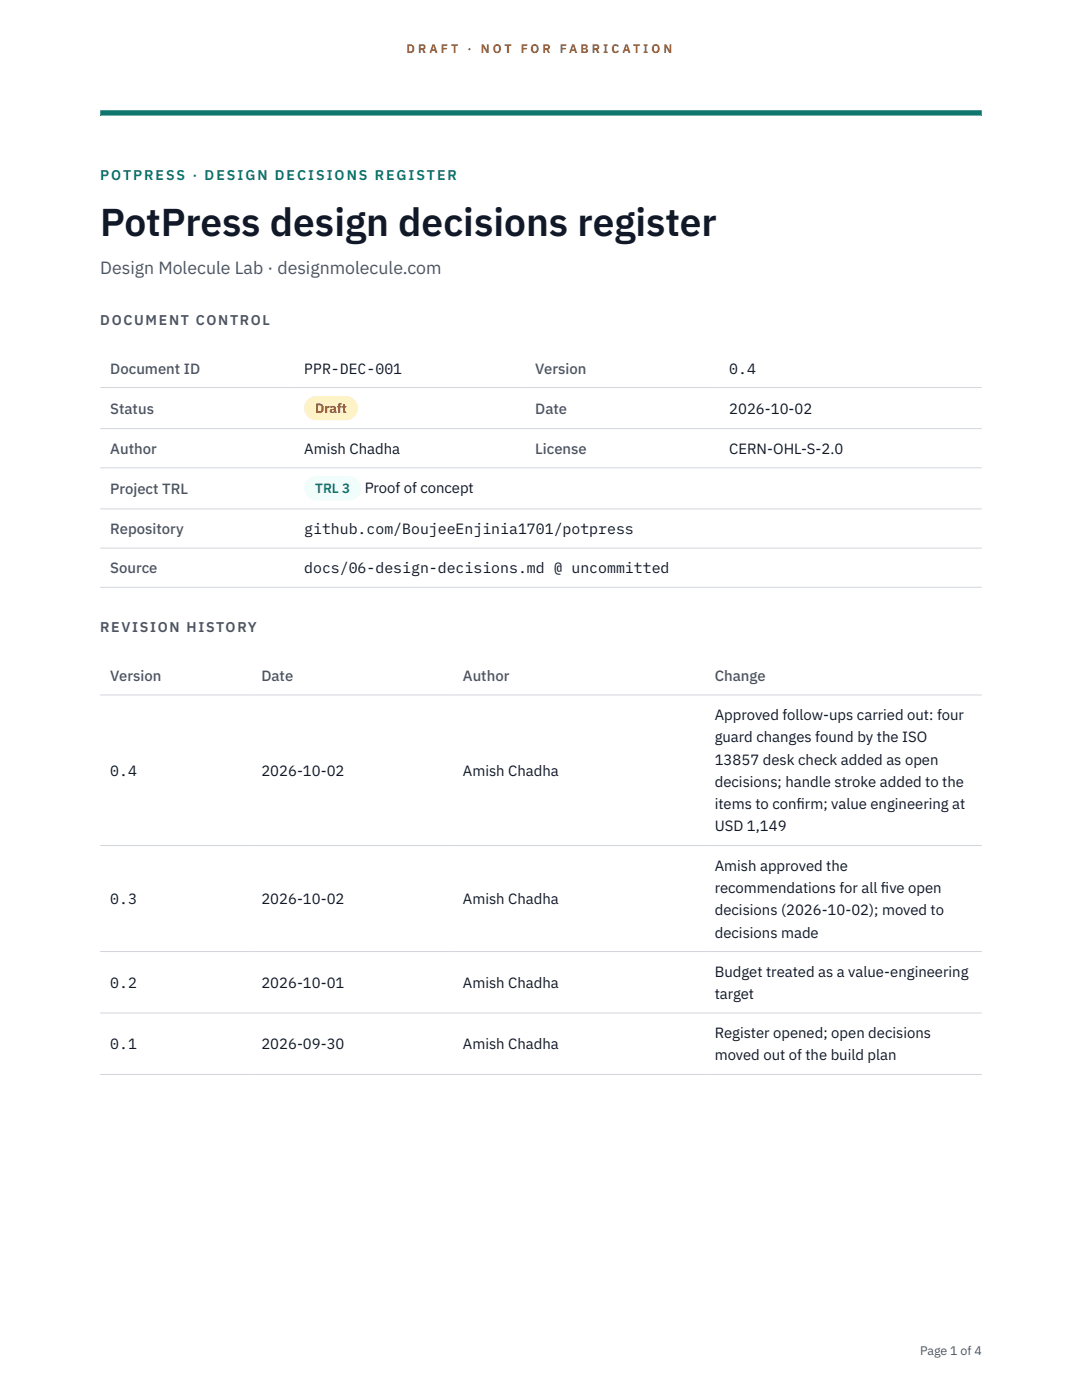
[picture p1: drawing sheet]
<svg xmlns="http://www.w3.org/2000/svg" width="216mm" height="279mm" viewBox="0 0 216 279" stroke-linecap="round" stroke-linejoin="round" font-family="sans-serif">
<defs><g id="words">
<text font-size="7.8" fill="#111827" x="20" y="47.1">PotPress design decisions register</text>
<text font-size="3.5" fill="#4b5563" x="20" y="54.6">Design Molecule Lab · designmolecule.com</text>
<g font-size="3" fill="#4b5563">
<text x="22" y="74.5">Document ID</text>
<text x="106.8" y="74.5">Version</text>
<text x="22" y="82.6">Status</text>
<text x="106.8" y="82.6">Date</text>
<text x="22" y="90.6">Author</text>
<text x="106.8" y="90.6">License</text>
<text x="22" y="98.6">Project TRL</text>
<text x="22" y="106.6">Repository</text>
<text x="22" y="114.4">Source</text>
<text x="22" y="135.9">Version</text>
<text x="52.2" y="135.9">Date</text>
<text x="92.4" y="135.9">Author</text>
<text x="142.6" y="135.9">Change</text>
</g>
<g font-size="3" fill="#111827">
<text x="60.7" y="74.5">PPR-DEC-001</text>
<text x="145.5" y="74.5">0.4</text>
<text x="145.5" y="82.6">2026-10-02</text>
<text x="60.7" y="90.6">Amish Chadha</text>
<text x="145.5" y="90.6">CERN-OHL-S-2.0</text>
<text x="72.8" y="98.5">Proof of concept</text>
<text x="60.7" y="106.6">github.com/BoujeeEnjinia1701/potpress</text>
<text x="60.7" y="114.4">docs/06-design-decisions.md @ uncommitted</text>
<text x="142.6" y="143.7">Approved follow-ups carried out: four</text>
<text x="142.6" y="148.2">guard changes found by the ISO</text>
<text x="22" y="154.8">0.4</text>
<text x="52.2" y="154.8">2026-10-02</text>
<text x="92.4" y="154.8">Amish Chadha</text>
<text x="142.6" y="152.6">13857 desk check added as open</text>
<text x="142.6" y="157.1">decisions; handle stroke added to the</text>
<text x="142.6" y="161.5">items to conf</text>
<text x="158.9" y="161.5">irm; value engineering at</text>
<text x="142.6" y="165.9">USD 1,149</text>
<text x="142.6" y="173.8">Amish approved the</text>
<text x="142.6" y="178.2">recommendations for all f</text>
<text x="175.8" y="178.2">ive open</text>
<text x="22" y="180.4">0.3</text>
<text x="52.2" y="180.4">2026-10-02</text>
<text x="92.4" y="180.4">Amish Chadha</text>
<text x="142.6" y="182.7">decisions (2026-10-02); moved to</text>
<text x="142.6" y="187.1">decisions made</text>
<text x="22" y="197.1">0.2</text>
<text x="52.2" y="197.1">2026-10-01</text>
<text x="92.4" y="197.1">Amish Chadha</text>
<text x="142.6" y="194.9">Budget treated as a value-engineering</text>
<text x="142.6" y="199.4">target</text>
<text x="22" y="209.4">0.1</text>
<text x="52.2" y="209.4">2026-09-30</text>
<text x="92.4" y="209.4">Amish Chadha</text>
<text x="142.6" y="207.2">Register opened; open decisions</text>
<text x="142.6" y="211.6">moved out of the build plan</text>
</g>
<text font-size="2.8" fill="#0f766e" x="20" y="36">POTPRESS · DESIGN DECISIONS REGISTER</text>
<g font-size="2.8" fill="#4b5563">
<text x="20" y="64.8">DOCUMENT CONTROL</text>
<text x="20" y="126.2">REVISION HISTORY</text>
</g>
<text font-size="2.7" fill="#92400e" x="62.9" y="82.5">Draft</text>
<text font-size="2.7" fill="#0f766e" x="62.9" y="98.5">TRL 3</text>
<g font-size="2.5" fill="#b45309">
<text x="81.1" y="10.5">D R A F T</text>
<text x="93.3" y="10.5">·</text>
<text x="95.9" y="10.5">N O T</text>
<text x="103.9" y="10.5">F O R</text>
<text x="111.7" y="10.5">F A B R I C A T I O N</text>
</g>
<text font-size="2.5" fill="#4b5563" x="183.6" y="270.3">Page 1 of 4</text>
</g></defs>
<path d="M20 23.1h175.9zM20 22h175.9v1.1h-175.9z" fill-rule="evenodd" fill="#0f766e"/>
<path d="M20 77.3h175.9M20 85.5h175.9M20 93.4h175.9M20 101.6h175.9M20 109.4h175.9M20 117.2h175.9M20 138.7h175.9M20 168.7h175.9M20 189.9h175.9M20 202.2h175.9M20 214.4h175.9" fill="none" stroke="#d1d5db" stroke-width=".2"/>
<path d="M60.7 79h10.7v4.9h-10.7z" fill="#fef3c7"/>
<path d="M60.7 95.1h11.4v4.8h-11.4z" fill="#f0fdfa"/>
<use href="#words"/>
</svg>
